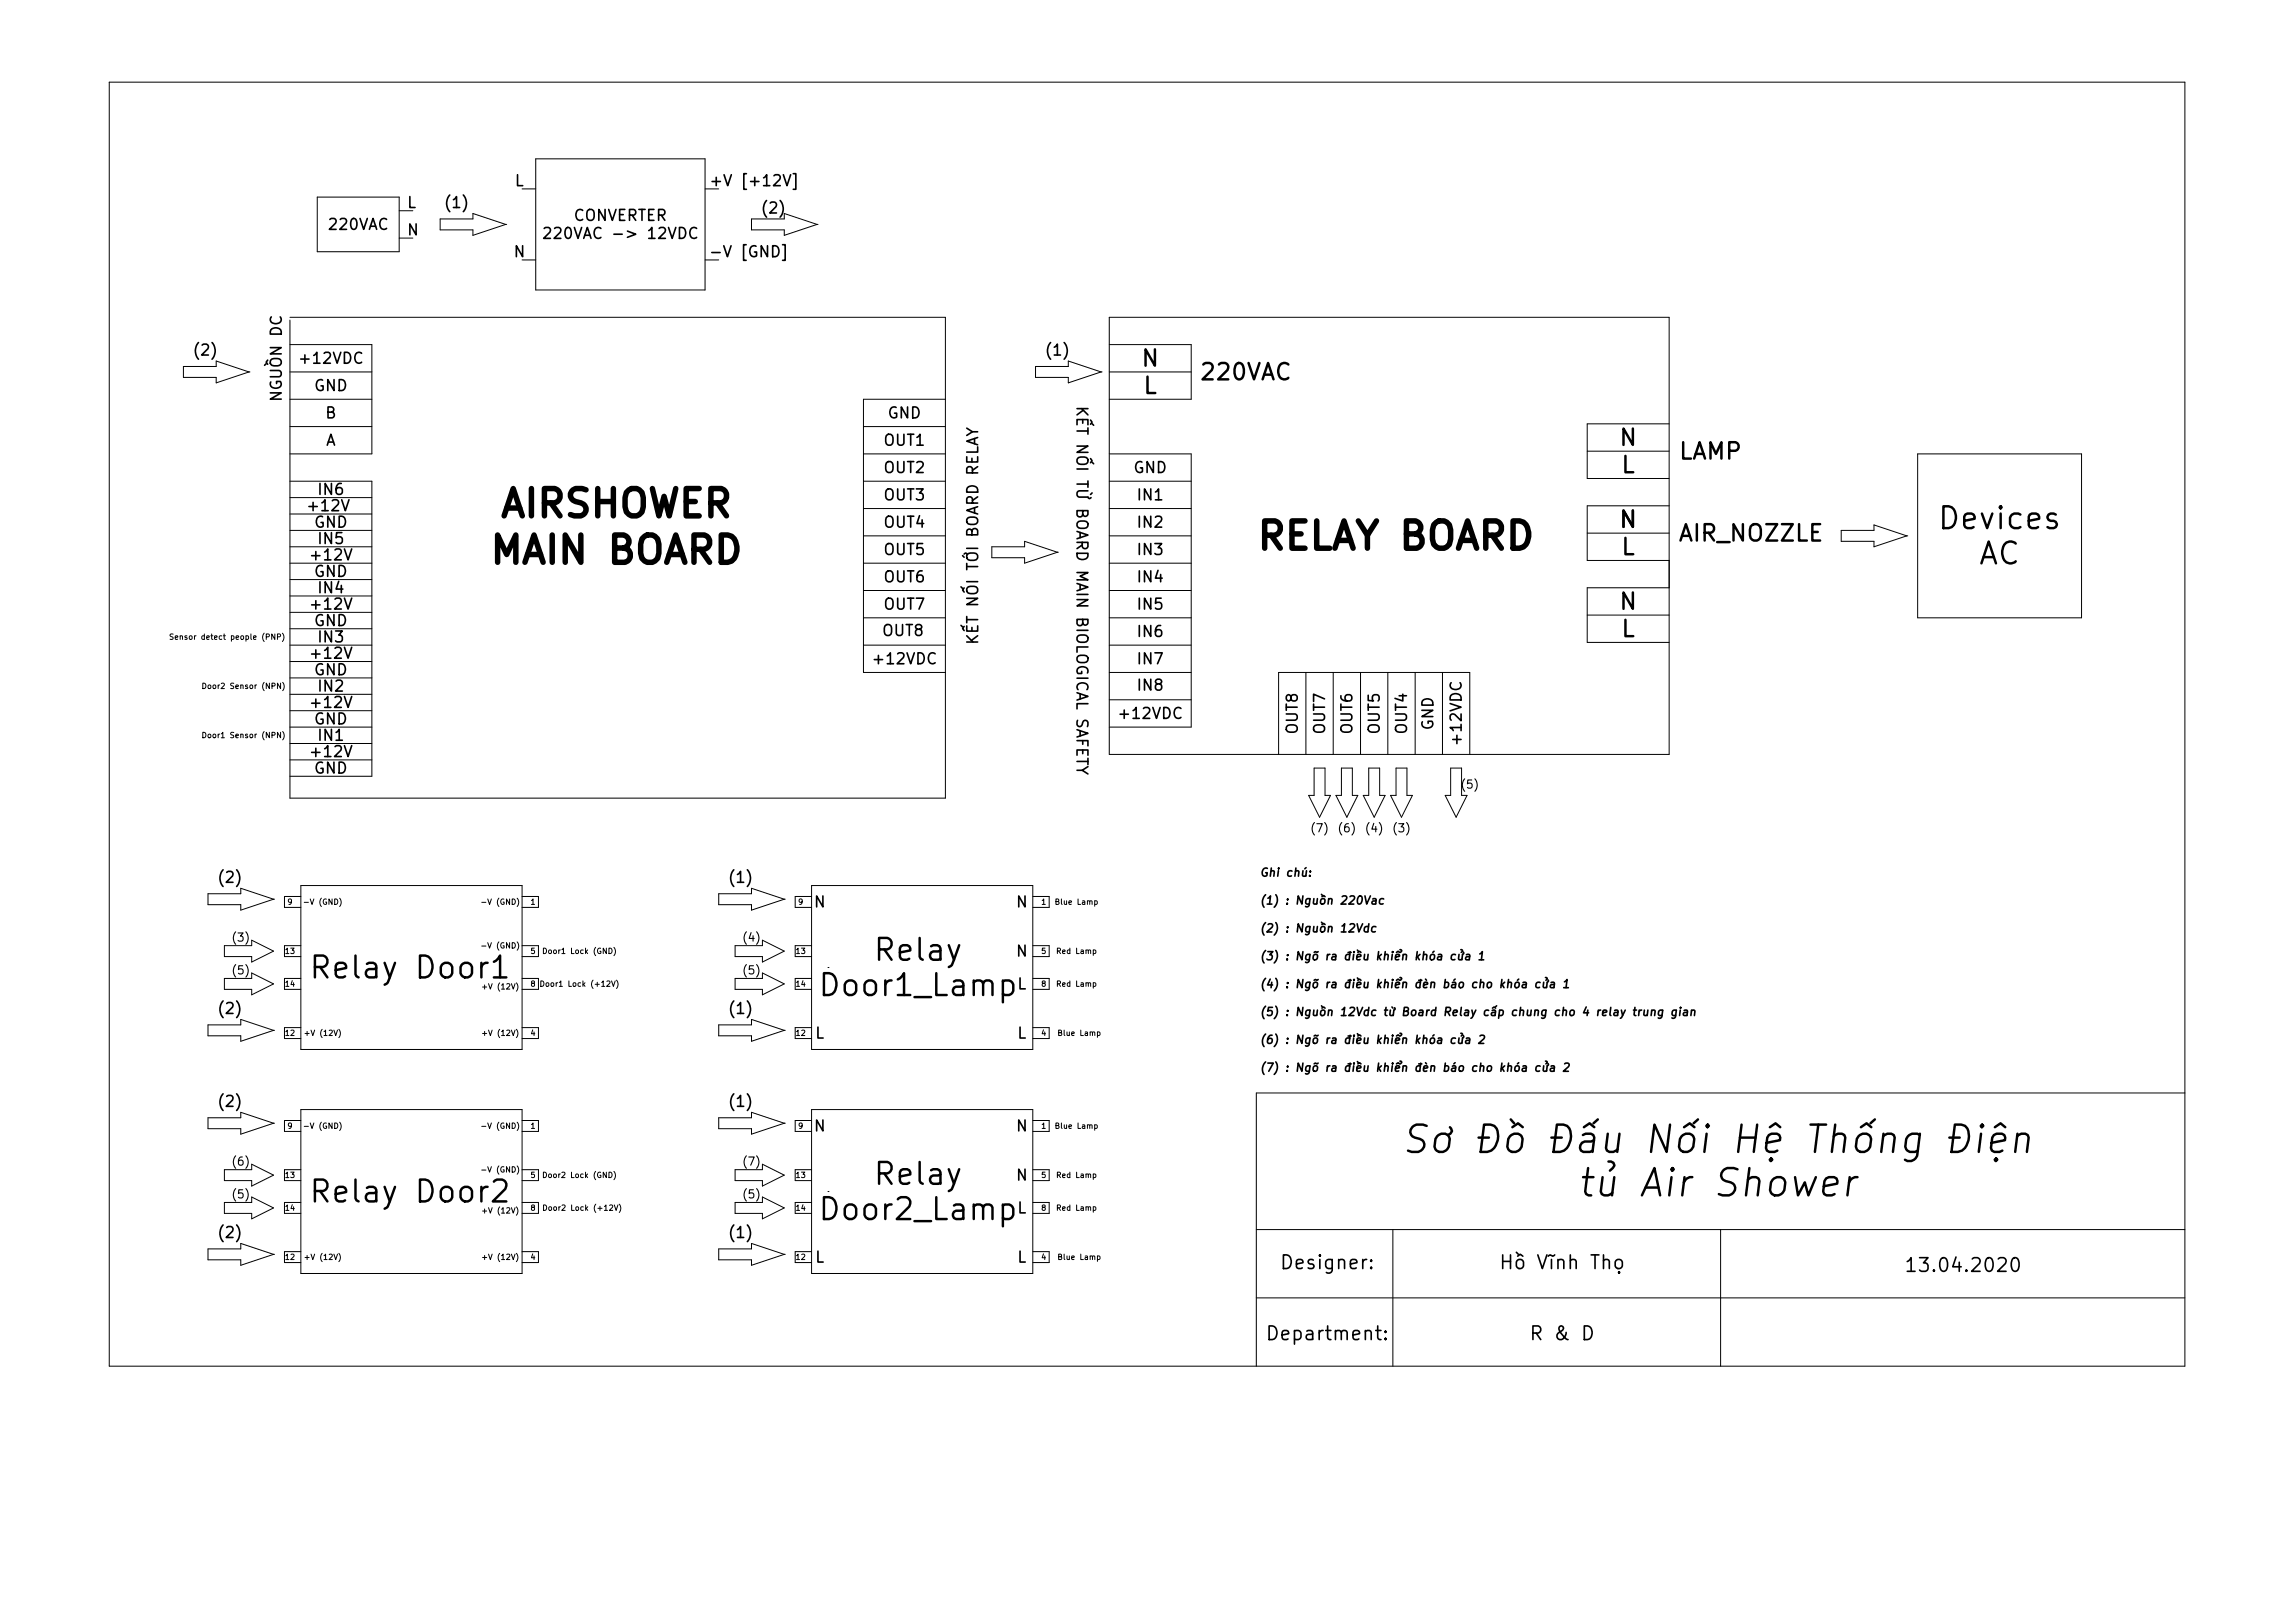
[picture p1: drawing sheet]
<svg xmlns="http://www.w3.org/2000/svg" width="420mm" height="297mm" viewBox="0 0 420 297" stroke-linecap="round" stroke-linejoin="round" font-family="sans-serif">
<defs><g id="words">
<g font-size="7">
<text x="91.2" y="94.7">AIRSHOWER</text>
<text x="230" y="100.6">RELAY BOARD</text>
<text x="90.3" y="103.2">MAIN BOARD</text>
<text x="287.1" y="211.1">S u Ni H Thng in</text>
<text x="294.5" y="219">t Air Shower</text>
</g>
<g font-size="5.6">
<text x="355.6" y="96.8">Devices</text>
<text x="362.1" y="103.3">AC</text>
<text x="58.8" y="179.1">Relay Door1</text>
<text x="160.6" y="175.8">Relay</text>
<text x="151.1" y="182.3">Door1_Lamp</text>
<text x="58.8" y="220.1">Relay Door2</text>
<text x="160.6" y="216.8">Relay</text>
<text x="151.1" y="223.3">Door2_Lamp</text>
</g>
<g font-size="4.2">
<text x="209.1" y="67.1">N</text>
<text x="220.2" y="69.6">220VAC</text>
<text x="209.3" y="72.1">L</text>
<text x="296.6" y="81.6">N</text>
<text x="296.8" y="86.6">L</text>
<text x="307.2" y="84.1">LAMP</text>
<text x="296.6" y="96.6">N</text>
<text x="296.8" y="101.6">L</text>
<text x="307.5" y="99.1">AIR_NOZZLE</text>
<text x="296.6" y="111.6">N</text>
<text x="296.8" y="116.6">L</text>
</g>
<g font-size="3.5">
<text x="235" y="232.3">Designer:</text>
<text x="278.4" y="232.3">H Vnh Th</text>
<text x="350.7" y="232.8">13.04.2020</text>
<text x="232.7" y="245.3">Department:</text>
<text x="281.3" y="245.3">R &amp; D</text>
</g>
<g font-size="2.8">
<text x="94.2" y="34.1">L</text>
<text x="131.7" y="34.1">+V [+12V]</text>
<text x="74.5" y="38.1">L</text>
<text x="81.9" y="38.1">(1)</text>
<text x="104.8" y="40.4">CONVERTER</text>
<text x="139.9" y="39.1">(2)</text>
<text x="60.3" y="42.1">220VAC</text>
<text x="74.6" y="43.1">N</text>
<text x="94.1" y="47.1">N</text>
<text x="101.8" y="43.7">220VAC -&gt; 12VDC</text>
<text x="131.3" y="47.1">-V [GND]</text>
<text x="35.9" y="65.1">(2)</text>
<text x="191.9" y="65.1">(1)</text>
<text x="55.3" y="66.6">+12VDC</text>
<text x="57.5" y="71.6">GND</text>
<text x="51.6" y="72.1" transform="rotate(-90 51.6 72.1)">NGUN DC</text>
<text x="59.6" y="76.6">B</text>
<text x="162.5" y="76.6">GND</text>
<text x="59.6" y="81.6">A</text>
<text x="161.9" y="81.6">OUT1</text>
<text x="197.1" y="78.7" transform="rotate(90 197.1 78.7)">KT NI T BOARD MAIN BIOLOGICAL SAFETY</text>
<text x="161.9" y="86.6">OUT2</text>
<text x="207.5" y="86.6">GND</text>
<text x="56.8" y="93.6">+12V</text>
<text x="58.4" y="90.6">IN6</text>
<text x="161.9" y="91.6">OUT3</text>
<text x="208.4" y="91.6">IN1</text>
<text x="57.5" y="96.6">GND</text>
<text x="58.4" y="99.6">IN5</text>
<text x="161.9" y="101.6">OUT5</text>
<text x="161.9" y="96.6">OUT4</text>
<text x="208.4" y="101.6">IN3</text>
<text x="208.4" y="96.6">IN2</text>
<text x="57.3" y="102.6">+12V</text>
<text x="57.5" y="105.6">GND</text>
<text x="161.9" y="106.6">OUT6</text>
<text x="208.4" y="106.6">IN4</text>
<text x="57.3" y="111.6">+12V</text>
<text x="58.4" y="108.6">IN4</text>
<text x="161.9" y="111.6">OUT7</text>
<text x="179.1" y="113.9" transform="rotate(-90 179.1 113.9)">KT NI TI BOARD RELAY</text>
<text x="208.4" y="111.6">IN5</text>
<text x="57.5" y="114.6">GND</text>
<text x="58.4" y="117.6">IN3</text>
<text x="161.6" y="116.4">OUT8</text>
<text x="208.4" y="116.6">IN6</text>
<text x="57.3" y="120.6">+12V</text>
<text x="57.5" y="123.6">GND</text>
<text x="160.3" y="121.6">+12VDC</text>
<text x="208.4" y="121.6">IN7</text>
<text x="57.3" y="129.6">+12V</text>
<text x="58.4" y="126.6">IN2</text>
<text x="205.3" y="131.6">+12VDC</text>
<text x="208.4" y="126.4">IN8</text>
<text x="57.5" y="132.6">GND</text>
<text x="58.4" y="135.6">IN1</text>
<text x="237.6" y="134.3" transform="rotate(-90 237.6 134.3)">OUT8</text>
<text x="242.6" y="134.3" transform="rotate(-90 242.6 134.3)">OUT7</text>
<text x="247.6" y="134.3" transform="rotate(-90 247.6 134.3)">OUT6</text>
<text x="252.6" y="134.3" transform="rotate(-90 252.6 134.3)">OUT5</text>
<text x="257.6" y="134.3" transform="rotate(-90 257.6 134.3)">OUT4</text>
<text x="262.4" y="133.7" transform="rotate(-90 262.4 133.7)">GND</text>
<text x="267.6" y="135.9" transform="rotate(-90 267.6 135.9)">+12VDC</text>
<text x="57.3" y="138.6">+12V</text>
<text x="57.5" y="141.6">GND</text>
<text x="40.4" y="161.6">(2)</text>
<text x="133.9" y="161.6">(1)</text>
<text x="149.1" y="166.1">N</text>
<text x="186.1" y="166.1">N</text>
<text x="186.1" y="175.1">N</text>
<text x="40.4" y="185.6">(2)</text>
<text x="133.9" y="185.6">(1)</text>
<text x="186.2" y="181.1">L</text>
<text x="149.2" y="190.1">L</text>
<text x="186.2" y="190.1">L</text>
<text x="40.4" y="202.6">(2)</text>
<text x="133.9" y="202.6">(1)</text>
<text x="149.1" y="207.1">N</text>
<text x="186.1" y="207.1">N</text>
<text x="186.1" y="216.1">N</text>
<text x="40.4" y="226.6">(2)</text>
<text x="133.9" y="226.6">(1)</text>
<text x="186.2" y="222.1">L</text>
<text x="149.2" y="231.1">L</text>
<text x="186.2" y="231.1">L</text>
</g>
<g font-size="2.1">
<text x="267.8" y="144.3">(5)</text>
<text x="240.3" y="152.3">(7)</text>
<text x="245.3" y="152.3">(6)</text>
<text x="250.3" y="152.3">(4)</text>
<text x="255.3" y="152.3">(3)</text>
<text x="230.5" y="160.4">Ghi chú:</text>
<text x="230.5" y="165.5">(1) : Ngun 220Vac</text>
<text x="42.8" y="172.3">(3)</text>
<text x="136.3" y="172.3">(4)</text>
<text x="230.5" y="170.6">(2) : Ngun 12Vdc</text>
<text x="42.8" y="178.3">(5)</text>
<text x="136.3" y="178.3">(5)</text>
<text x="230.5" y="175.7">(3) : Ngõ ra iu khin khóa ca 1</text>
<text x="230.5" y="180.8">(4) : Ngõ ra iu khin èn báo cho khóa ca 1</text>
<text x="230.5" y="185.9">(5) : Ngun 12Vdc t Board Relay cp chung cho 4 relay trung gian</text>
<text x="230.5" y="191">(6) : Ngõ ra iu khin khóa ca 2</text>
<text x="230.5" y="196.1">(7) : Ngõ ra iu khin èn báo cho khóa ca 2</text>
<text x="42.8" y="213.3">(6)</text>
<text x="136.3" y="213.3">(7)</text>
<text x="42.8" y="219.3">(5)</text>
<text x="136.3" y="219.3">(5)</text>
</g>
<g font-size="1.4">
<text x="32.4" y="117.1">Sensor detect people (PNP)</text>
<text x="37.9" y="126.1">Door2 Sensor (NPN)</text>
<text x="37.9" y="135.1">Door1 Sensor (NPN)</text>
<text x="52.7" y="165.6">9</text>
<text x="56.2" y="165.6">-V (GND)</text>
<text x="88.7" y="165.6">-V (GND)</text>
<text x="97.2" y="165.6">1</text>
<text x="146.2" y="165.6">9</text>
<text x="190.7" y="165.6">1</text>
<text x="193.5" y="165.6">Blue Lamp</text>
<text x="88.7" y="173.6">-V (GND)</text>
<text x="52.3" y="174.6">13</text>
<text x="97.2" y="174.6">5</text>
<text x="100" y="174.6">Door1 Lock (GND)</text>
<text x="145.8" y="174.6">13</text>
<text x="190.7" y="174.6">5</text>
<text x="193.7" y="174.6">Red Lamp</text>
<text x="52.3" y="180.6">14</text>
<text x="88.8" y="181.1">+V (12V)</text>
<text x="97.2" y="180.6">8</text>
<text x="99.9" y="180.6">Door1 Lock (+12V)</text>
<text x="145.8" y="180.6">14</text>
<text x="190.7" y="180.6">8</text>
<text x="193.7" y="180.6">Red Lamp</text>
<text x="52.3" y="189.6">12</text>
<text x="56.3" y="189.6">+V (12V)</text>
<text x="88.8" y="189.6">+V (12V)</text>
<text x="97.2" y="189.6">4</text>
<text x="145.8" y="189.6">12</text>
<text x="190.7" y="189.6">4</text>
<text x="194" y="189.6">Blue Lamp</text>
<text x="52.7" y="206.6">9</text>
<text x="56.2" y="206.6">-V (GND)</text>
<text x="88.7" y="206.6">-V (GND)</text>
<text x="97.2" y="206.6">1</text>
<text x="146.2" y="206.6">9</text>
<text x="190.7" y="206.6">1</text>
<text x="193.5" y="206.6">Blue Lamp</text>
<text x="52.3" y="215.6">13</text>
<text x="88.7" y="214.6">-V (GND)</text>
<text x="97.2" y="215.6">5</text>
<text x="100" y="215.6">Door2 Lock (GND)</text>
<text x="145.8" y="215.6">13</text>
<text x="190.7" y="215.6">5</text>
<text x="193.7" y="215.6">Red Lamp</text>
<text x="52.3" y="221.6">14</text>
<text x="97.2" y="221.6">8</text>
<text x="100.4" y="221.6">Door2 Lock (+12V)</text>
<text x="145.8" y="221.6">14</text>
<text x="190.7" y="221.6">8</text>
<text x="193.7" y="221.6">Red Lamp</text>
<text x="88.8" y="222.1">+V (12V)</text>
<text x="52.3" y="230.6">12</text>
<text x="56.3" y="230.6">+V (12V)</text>
<text x="88.8" y="230.6">+V (12V)</text>
<text x="97.2" y="230.6">4</text>
<text x="145.8" y="230.6">12</text>
<text x="190.7" y="230.6">4</text>
<text x="194" y="230.6">Blue Lamp</text>
</g>
</g></defs>
<g fill="none" stroke="#000" stroke-width=".3">
<path d="M130.4 33.2h1.5M145.2 31.8h.5v2.8h-.5M49.7 58a.8 .8 0 0 0 0 1 .8 .8 0 0 0 .9 .2 .75 .75 0 0 0 .8-.3 .75 .75 0 0 0-.1-.9M99.6 41.8l.3-.2 .7 .1a.54 .54 0 0 1 .1 .8l-1.2 1.1h1.3M127.5 41.8a.8 .8 0 0 0-1 0 .8 .8 0 0 0-.2 1 .75 .75 0 0 0 .4 .7 .75 .75 0 0 0 .8-.1M130.3 46.2h1.5M143.3 44.8h.4v2.8h-.4M48.7 66.6l-.3 .3M49.5 71.9h2l-2 1.1h2M177 78.4l1 .6-1 .7M178 79h1M197.2 77.7v-.9h2v.9"/>
<path d="M197.2 74.8h2M198 74.8l1.2 1.1M198.2 76.8v.7M198.3 75.1l-1.1 .8M199.7 76.9l.2 .4-.2 .3M199.9 77.5l.3 .3M178.4 80.3v.9M179 80.1l-2 .6 2 .7M199.9 84.6l.3 .3M175.9 114.5l.3 .2M175.9 107.4l.3 .3M176.5 114.6l-.3 .4 .3 .4"/>
<path d="M177 114.5v1h2v-1M177 117.5h2M177 116.4l1.1 1.1M177.9 114.8v.7M179 116.4l-1.2 .8M197.2 139.4h2M199.2 138.8v1.1M197.2 141h.9M199.2 140.3l-1.1 .7 1.1 .6M239.9 159.4v.2M239.8 160.2v.2M247.2 169.2l.5-.1 .2 .1 .1 .3-1.1 1.1h.9"/>
<path d="M248.5 169.1l.3 1.5 .7-1.5M248.7 164.1l.4-.1a.89 .89 0 0 1-.3 1.5l-.2-.2-.1-.4zM249.9 164l.3 1.5 .7-1.5M250.5 169.6h-.5l-.3 .7 .3 .3 .4-.1M250.6 169.1l-.2 1.5M251.3 164.5h.6l-.1 1M251.9 169.6h-.6l-.2 .7 .2 .3 .5-.1M251.9 164.8l-.5 .1a.3 .3 0 0 0-.2 .3 .3 .3 0 0 0 .1 .3l.6-.1M253.3 164.5h-.4l-.3 .3-.1 .4 .1 .2h.6M259.5 175.1l.3 .6M260 174.7l-.7 .5M260.6 174.8l.2-.1h.4l-.1 1"/>
<path d="M260.7 174.2l-.2 1.5M262 174.8l.2-.1 .4 .1v.6l-.2 .2-.3 .1-.2-.2zM262.5 174.1l-.2 .2M263.3 174.7h.6l-.1 1M263.9 175l-.5 .1a.3 .3 0 0 0-.2 .3 .3 .3 0 0 0 .1 .3l.6-.1M266.5 174.7h-.5l-.3 .3v.4l.1 .2h.6M267.1 174.7v.9l.3 .1 .2-.2M267.4 173.8l.4 .2-.3 .3M267.9 174.2l.1 .3-.2 .2-.2 1M268.5 174.7h.5v1M269.1 175l-.5 .1a.3 .3 0 0 0-.3 .3 .3 .3 0 0 0 .2 .3l.5-.1M270.8 175.7h.8"/>
<path d="M270.9 174.6l.5-.4-.2 1.5M271 179.9l.3-.1h.3v1M272.4 179.9l.2-.1 .4 .1v.6l-.1 .2-.4 .1-.2-.2zM275 179.3l-.2 1.5M275.5 179.8l-.7 .5M276.1 179.9l.2-.1h.4l-.1 1M276.2 179.3l-.2 1.5M277.5 179.9l.2-.1 .4 .1v.6l-.2 .2-.3 .1-.2-.2zM278 179.2l-.2 .2M278.8 179.8h.6l-.1 1M282 179.8h-.6l-.2 .7 .2 .3 .5-.1M282.6 179.8v.9l.3 .1 .3-.2"/>
<path d="M282.9 178.9l.4 .2-.3 .3M283.4 179.3l.1 .3-.2 .2-.2 1M284 179.8h.5v1M286.4 179.7l.5-.4-.2 1.5M259.5 190.4l.3 .6M260 190l-.7 .5M260.6 190.1l.2-.1h.4l-.1 1M260.7 189.5l-.2 1.5M262 190.1l.2-.1 .4 .1v.6l-.2 .2-.3 .1-.2-.2zM262.5 189.4l-.2 .2M263.3 190h.6l-.1 1M263.9 190.3l-.5 .1a.3 .3 0 0 0-.2 .3 .3 .3 0 0 0 .1 .3l.6-.1"/>
<path d="M266.5 190h-.5l-.3 .3v.4l.1 .2h.6M267.1 190v.9l.3 .1 .2-.2M267.4 189.1l.4 .2-.3 .3M267.9 189.5l.1 .3-.2 .2-.2 1M268.5 190h.5v1M269.1 190.3l-.5 .1a.3 .3 0 0 0-.3 .3 .3 .3 0 0 0 .2 .3l.5-.1M270.9 189.6l.6-.1 .2 .1 .1 .3-1.1 1.1h.9M271 195.2l.3-.1h.3v1M272.4 195.2l.2-.1 .4 .1v.6l-.1 .2-.4 .1-.2-.2zM275 194.6l-.2 1.5M275 180.2l.3 .6M275 195.5l.3 .6"/>
<path d="M275.5 195.1l-.7 .5M276.1 195.2l.2-.1h.4l-.1 1M276.2 194.6l-.2 1.5M277.5 195.2l.2-.1 .4 .1v.6l-.2 .2-.3 .1-.2-.2zM278 194.5l-.2 .2M278.8 195.1h.6l-.1 1M279.4 180.1l-.5 .1a.3 .3 0 0 0-.2 .3 .3 .3 0 0 0 .1 .3l.6-.1M279.4 195.4l-.5 .1a.3 .3 0 0 0-.2 .3 .3 .3 0 0 0 .1 .3l.6-.1M282 195.1h-.6l-.2 .7 .2 .3 .5-.1M282.6 195.1v.9l.3 .1 .3-.2M282.9 194.2l.4 .2-.3 .3M283.4 194.6l.1 .3-.2 .2-.2 1"/>
<path d="M284 195.1h.5v1M284.6 180.1l-.5 .1a.3 .3 0 0 0-.3 .3 .3 .3 0 0 0 .2 .3l.5-.1M284.6 195.4l-.5 .1a.3 .3 0 0 0-.3 .3 .3 .3 0 0 0 .2 .3l.5-.1M286.3 180.8h.8M286.4 194.7l.6-.1 .2 .1 .1 .3-1.1 1.1h.9M293.4 185.4l.7-.2v-.3h-.6l-.1 .8 .2 .2 .4-.1M294.9 184.4l-.2 1.3 .2 .2M295.6 184.9h.6l-.1 1M296.2 185.2l-.5 .1a.3 .3 0 0 0-.2 .3 .3 .3 0 0 0 .1 .3l.5-.1M296.8 184.9l.3 1M297.5 184.9l-.6 1.3-.3 .2M299 184.9h.6"/>
<path d="M299.3 184.4l-.1 1.3 .3 .2M300.1 184.9l-.1 1M300.5 184.9h-.3l-.1 .3M301 184.9v.9l.3 .1 .3-.2M301.7 184.9l-.1 1M302.4 185l.2-.1h.4l-.1 1M302.4 184.9l-.1 1M304.4 184.9h-.4l-.4 .3v.4l.1 .2h.6M304.4 184.9l-.2 1.2-.3 .3-.3-.1M306.9 184.9h-.4l-.3 .3-.1 .4 .1 .2h.6M306.9 184.9l-.2 1.2-.3 .3-.3-.1M307.6 184.9l-.1 1"/>
<path d="M307.7 184.4v.1M308.3 184.9h.6l-.1 1M308.9 185.2l-.5 .1a.3 .3 0 0 0-.2 .3 .3 .3 0 0 0 .1 .3l.6-.1M309.7 185l.2-.1h.3v1M309.7 184.9l-.1 1M275.1 229.7v2.5M275.1 230.9h1.4M276.5 229.7v2.5M295.8 230.7a.68 .68 0 0 1 .7-.2 .68 .68 0 0 1 .5 .5v.7a.68 .68 0 0 1-.6 .5 .68 .68 0 0 1-.7-.5zM296.4 232.8v.2l-.1-.1 .1-.1 .1 .1-.1 .1M349.2 230.9l.7-.7v2.5M349.2 232.7h1.4"/>
<path d="M368.5 230.4a.6 .6 0 0 1 .6-.2 .6 .6 0 0 1 .4 .5 1.47 1.47 0 0 1-.5 2 .63 .63 0 0 1-.7-.5 2.14 2.14 0 0 1 .2-1.8z"/>
</g>
<g fill="none" stroke="#000" stroke-width=".18">
<path d="M20 15h380v235h-380zM58.1 36.1h15v10h-15zM73.1 38.6h2.5M95.6 34.6h2.5M98.1 29.1h31v24h-31zM129.1 34.6h2.5M143.6 39.1l6 2M53.1 58.1h120v88h-120v-87.5M73.1 43.6h2.5M80.6 40.1h6v-1l6 2-6 2v-1h-6zM92.6 41.1h.1M95.6 47.6h2.5"/>
<path d="M129.1 47.6h2.5M143.6 40.1h-6v2h6v1l6-2M149.6 41.1h.1M203.1 58.1h102.5v80h-102.5zM33.6 67.1h6v-1l6 2-6 2v-1h-6zM45.6 68.1h.1M53.1 63.1h15v20h-15M53.1 68.1h15M53.1 73.1h15M53.1 78.1h15M158.1 78.1h15M173.1 73.1h-15v50h15"/>
<path d="M189.6 67.1h6v-1l6 2-6 2v-1h-6zM201.6 68.1h.1M203.1 68.1h15M203.1 63.1h15v10h-15M305.6 77.6h-15v10h15M53.1 88.1h15v54h-15M53.1 91.1h15M53.1 97.1h15M53.1 94.1h15M158.1 88.1h15M158.1 83.1h15M158.1 98.1h15"/>
<path d="M158.1 93.1h15M203.1 88.1h15M203.1 83.1h15v50h-15M203.1 98.1h15M203.1 93.1h15M290.6 82.6h15M290.6 97.6h15M305.6 92.6h-15v10h15M337.1 97.1h6v-1l6 2-6 2v-1h-6zM349.1 98.1h.1M351.1 83.1h30v30h-30zM31.7 116.1h-.5v.3l.4 .2 .1 .2-.2 .2h-.4"/>
<path d="M50.8 116.5h.5v-.4l-.5-.1v1M51.7 115.9a1.15 1.15 0 0 1 0 1.5M53.1 100.1h15M53.1 103.1h15M53.1 106.1h15M53.1 109.1h15M53.1 118.1h15M53.1 115.1h15M53.1 112.1h15M158.1 103.1h15M158.1 113.1h15M158.1 118.1h15"/>
<path d="M158.1 108.1h15M181.6 100.1h6v-1l6 2-6 2v-1h-6zM193.6 101.1h.1M203.1 103.1h15M203.1 113.1h15M203.1 118.1h15M203.1 108.1h15M290.6 112.6h15M305.6 107.6h-15v10h15M37.1 125a.51 .51 0 0 1 .6 .5 .51 .51 0 0 1-.6 .5zM37.1 134a.51 .51 0 0 1 .6 .5 .51 .51 0 0 1-.6 .5zM51.7 124.9a1.15 1.15 0 0 1 0 1.5"/>
<path d="M51.7 133.9a1.15 1.15 0 0 1 0 1.5M53.1 139.1h15M53.1 136.1h15M53.1 133.1h15M53.1 130.1h15M53.1 127.1h15M53.1 124.1h15M53.1 121.1h15M203.1 123.1h15M203.1 128.1h15M234.1 138.1v-15h35v15M239.1 123.1v15"/>
<path d="M244.1 123.1v15M249.1 123.1v15M254.1 123.1v15M259.1 123.1v15M264.1 123.1v15M240.6 140.6h2v5h1l-2 4-2-4h1zM245.6 140.6h2v5h1l-2 4-2-4h1zM250.6 140.6h2v5h1l-2 4-2-4h1zM255.6 140.6h2v5h1l-2 4-2-4h1zM265.6 140.6h2v5h1l-2 4-2-4h1zM38.1 163.6h6v-1l6 2-6 2v-1h-6zM41.1 173.1h5v-1l4 2-4 2v-1h-5z"/>
<path d="M41.1 179.1h5v-1l4 2-4 2v-1h-5zM50.1 164.6h.1M55.1 164.1h-3v2h3M55.1 162.1h40.5v30h-40.5zM55.1 173.1h-3v2h3M55.1 179.1h-3v2h3M55.7 165.1h.8M62.2 164.4a1.15 1.15 0 0 1 0 1.5M88.2 165.1h.8M94.5 179.9a1.15 1.15 0 0 1 0 1.5M94.7 172.4a1.15 1.15 0 0 1 0 1.5M94.7 164.4a1.15 1.15 0 0 1 0 1.5"/>
<path d="M95.6 164.1h3v2h-3M95.6 173.1h3v2h-3M95.6 179.1h3v2h-3M99 179.5a.51 .51 0 0 1 .6 .5 .51 .51 0 0 1-.6 .5zM99.5 173.5a.51 .51 0 0 1 .6 .5 .51 .51 0 0 1-.6 .5zM112.4 173.4a1.15 1.15 0 0 1 0 1.5M112.9 179.4a1.15 1.15 0 0 1 0 1.5M131.6 163.6h6v-1l6 2-6 2v-1h-6zM134.6 173.1h5v-1l4 2-4 2v-1h-5zM134.6 179.1h5v-1l4 2-4 2v-1h-5zM143.6 164.6h.1M148.6 162.1h40.5v30h-40.5z"/>
<path d="M148.6 164.1h-3v2h3M148.6 173.1h-3v2h3M148.6 179.1h-3v2h3M189.1 164.1h3v2h-3M189.1 173.1h3v2h-3M189.1 179.1h3v2h-3M38.1 187.6h6v-1l6 2-6 2v-1h-6zM50.1 188.6h.1M55.1 188.1h-3v2h3M55.8 189.1h.8M62 188.4a1.15 1.15 0 0 1 0 1.5M88.3 189.1h.8"/>
<path d="M94.5 188.4a1.15 1.15 0 0 1 0 1.5M95.6 188.1h3v2h-3M131.6 187.6h6v-1l6 2-6 2v-1h-6zM143.6 188.6h.1M148.6 188.1h-3v2h3M189.1 188.1h3v2h-3M38.1 204.6h6v-1l6 2-6 2v-1h-6zM41.1 214.1h5v-1l4 2-4 2v-1h-5zM50.1 205.6h.1M55.1 214.1h-3v2h3M55.1 203.1h40.5v30h-40.5zM55.1 205.1h-3v2h3"/>
<path d="M55.7 206.1h.8M62.2 205.4a1.15 1.15 0 0 1 0 1.5M88.2 206.1h.8M94.7 205.4a1.15 1.15 0 0 1 0 1.5M94.7 213.4a1.15 1.15 0 0 1 0 1.5M95.6 214.1h3v2h-3M95.6 205.1h3v2h-3M99.5 214.5a.51 .51 0 0 1 .6 .5 .51 .51 0 0 1-.6 .5zM112.4 214.4a1.15 1.15 0 0 1 0 1.5M131.6 204.6h6v-1l6 2-6 2v-1h-6zM134.6 214.1h5v-1l4 2-4 2v-1h-5zM143.6 205.6h.1"/>
<path d="M148.6 214.1h-3v2h3M148.6 203.1h40.5v30h-40.5zM148.6 205.1h-3v2h3M189.1 214.1h3v2h-3M189.1 205.1h3v2h-3M400 200h-170v50M38.1 228.6h6v-1l6 2-6 2v-1h-6zM41.1 220.1h5v-1l4 2-4 2v-1h-5zM50.1 229.6h.1M55.1 220.1h-3v2h3M55.1 229.1h-3v2h3M55.8 230.1h.8"/>
<path d="M62 229.4a1.15 1.15 0 0 1 0 1.5M88.3 230.1h.8M94.5 220.9a1.15 1.15 0 0 1 0 1.5M94.5 229.4a1.15 1.15 0 0 1 0 1.5M95.6 220.1h3v2h-3M95.6 229.1h3v2h-3M99.5 220.5a.51 .51 0 0 1 .6 .5 .51 .51 0 0 1-.6 .5zM113.4 220.4a1.15 1.15 0 0 1 0 1.5M131.6 228.6h6v-1l6 2-6 2v-1h-6zM134.6 220.1h5v-1l4 2-4 2v-1h-5zM143.6 229.6h.1M148.6 220.1h-3v2h3"/>
<path d="M148.6 229.1h-3v2h3M189.1 220.1h3v2h-3M189.1 229.1h3v2h-3M230 237.5h170M230 225h170M255 225v25M315 225v25"/>
</g>
<g fill="none" stroke="#000" stroke-width=".45">
<path d="M90.4 178.9h2.3M261.2 206.1a2.12 2.12 0 0 0-2.7 .2 1.12 1.12 0 0 0 .5 1.9l.9 .2a1.15 1.15 0 0 1 .9 1 1.15 1.15 0 0 1-.7 1.2l-.5 .2h-1.1l-.7-.2M263.1 208a1.29 1.29 0 0 1 1.3-.6 1.29 1.29 0 0 1 1 1l-.2 1.5a1.37 1.37 0 0 1-1.3 .9 1.37 1.37 0 0 1-1.3-.9l.2-1.5zM265.4 206.3l.4 .7-.3 .5-.5 .2M270.7 208.2h1.9M271.7 205.8h1.2a1.8 1.8 0 0 1 1.4 2.2 2.63 2.63 0 0 1-3.2 2.8zM276.4 208a1.29 1.29 0 0 1 1.3-.6 1.29 1.29 0 0 1 1 1l-.1 1.5a1.37 1.37 0 0 1-1.3 .9 1.37 1.37 0 0 1-1.3-.9l.1-1.5zM276.6 204.9l.6 .7M276.9 206.3l1-.7 .9 .7M284 208.2h1.9M285 205.8h1.2a1.8 1.8 0 0 1 1.4 2.2 2.63 2.63 0 0 1-3.2 2.8zM289.8 215.4h1.9"/>
<path d="M290.7 213.8l-.5 4.3 .2 .4 .4 .3h.5M340.1 215.4a1.47 1.47 0 0 0-1.6 1M344.8 208a1.42 1.42 0 0 1 1.9-.3l.2 .5-.4 2.6M351.5 207.7a1.65 1.65 0 0 0-2.5 .7l-.2 1.5 .4 .7 .4 .2h1l.5-.2M351.5 207.5l-.5 4a1.49 1.49 0 0 1-2.3 .8M356.9 208.2h1.9M357.9 205.8h1.2a1.8 1.8 0 0 1 1.4 2.2 2.63 2.63 0 0 1-3.2 2.8zM362.7 207.5l-.4 3.3M362.9 205.8l-.3 .3 .2 .2 .3-.2-.2-.3-.1 .5M364.6 209.2l2.5-.5v-.5l-.2-.5-.4-.2h-1l-.5 .2-.3 .5-.2 1.9 .2 .5 .4 .2h1l.5-.2M365.2 206.3l1.1-.7 .8 .7M365.4 212v.5l-.2-.2 .2-.3 .3 .3-.3 .2"/>
<path d="M369.3 208a1.42 1.42 0 0 1 1.9-.3l.2 .5-.3 2.6M369.3 207.5l-.4 3.3"/>
</g>
<use href="#words"/>
</svg>
